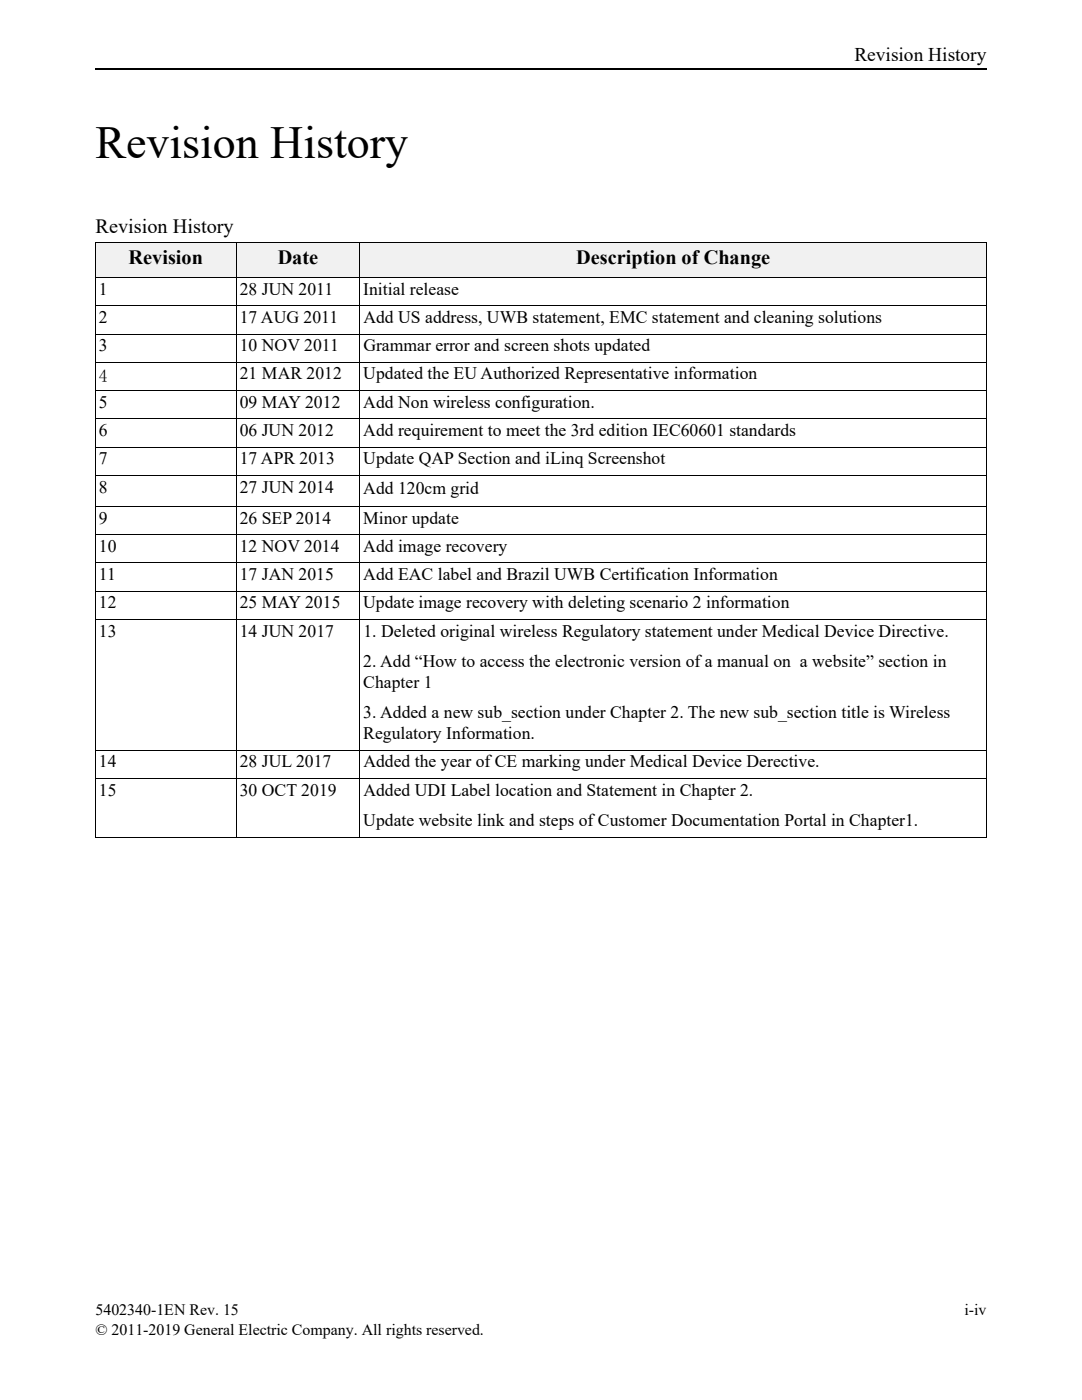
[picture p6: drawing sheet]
<svg xmlns="http://www.w3.org/2000/svg" width="216mm" height="279mm" viewBox="0 0 216 279" stroke-linecap="round" stroke-linejoin="round" font-family="sans-serif">
<defs><g id="words">
<text font-size="9.2" x="19" y="31.5">Revision History</text>
<g font-size="4">
<text x="19" y="46.4">Revision History</text>
<text x="25.7" y="52.6">Revision</text>
<text x="55.4" y="52.6">Date</text>
<text x="115" y="52.6">Description of Change</text>
</g>
<text font-size="3.9" x="170.5" y="12.1">Revision History</text>
<g font-size="3.5">
<text x="19.7" y="58.8">1</text>
<text x="47.8" y="58.8">28 JUN 2011</text>
<text x="72.5" y="58.8">Initial release</text>
<text x="19.7" y="64.4">2</text>
<text x="47.8" y="64.4">17 AUG 2011</text>
<text x="72.5" y="64.4">Add US address, UWB statement, EMC statement and cleaning solutions</text>
<text x="19.7" y="70.1">3</text>
<text x="47.8" y="70.1">10 NOV 2011</text>
<text x="72.5" y="70.1">Grammar error and screen shots updated</text>
<text x="19.7" y="76.2">4</text>
<text x="47.8" y="75.7">21 MAR 2012</text>
<text x="72.5" y="75.7">Updated the EU Authorized Representative information</text>
<text x="19.7" y="81.4">5</text>
<text x="47.8" y="81.4">09 MAY 2012</text>
<text x="72.5" y="81.4">Add Non wireless configuration.</text>
<text x="19.7" y="87">6</text>
<text x="47.8" y="87">06 JUN 2012</text>
<text x="72.5" y="87">Add requirement to meet the 3rd edition IEC60601 standards</text>
<text x="19.7" y="92.7">7</text>
<text x="47.8" y="92.7">17 APR 2013</text>
<text x="72.5" y="92.7">Update QAP Section and iLinq Screenshot</text>
<text x="19.7" y="98.3">8</text>
<text x="47.8" y="98.3">27 JUN 2014</text>
<text x="72.5" y="98.7">Add 120cm grid</text>
<text x="19.7" y="104.5">9</text>
<text x="47.8" y="104.5">26 SEP 2014</text>
<text x="72.5" y="104.5">Minor update</text>
<text x="19.7" y="110.1">10</text>
<text x="47.8" y="110.1">12 NOV 2014</text>
<text x="72.5" y="110.1">Add image recovery</text>
<text x="19.7" y="115.8">11</text>
<text x="47.8" y="115.8">17 JAN 2015</text>
<text x="72.5" y="115.8">Add EAC label and Brazil UWB Certification Information</text>
<text x="19.7" y="121.4">12</text>
<text x="47.8" y="121.4">25 MAY 2015</text>
<text x="72.5" y="121.4">Update image recovery with deleting scenario 2 information</text>
<text x="19.7" y="127.1">13</text>
<text x="47.8" y="127.1">14 JUN 2017</text>
<text x="72.5" y="127.1">1. Deleted original wireless Regulatory statement under Medical Device Directive.</text>
<text x="72.5" y="133.1">2. Add “How to access the electronic version of a manual on a website” section in</text>
<text x="72.5" y="137.3">Chapter 1</text>
<text x="72.5" y="143.3">3. Added a new sub_section under Chapter 2. The new sub_section title is Wireless</text>
<text x="72.5" y="147.5">Regulatory Information.</text>
<text x="19.7" y="153.2">14</text>
<text x="47.8" y="153.2">28 JUL 2017</text>
<text x="72.5" y="153.2">Added the year of CE marking under Medical Device Derective.</text>
<text x="19.7" y="158.8">15</text>
<text x="47.8" y="158.8">30 OCT 2019</text>
<text x="72.5" y="158.8">Added UDI Label location and Statement in Chapter 2.</text>
<text x="72.5" y="164.8">Update website link and steps of Customer Documentation Portal in Chapter1.</text>
</g>
<g font-size="3.2">
<text x="19" y="262.5">5402340-1EN Rev. 15</text>
<text x="192.4" y="262.5">i-iv</text>
<text x="19" y="266.4">© 2011-2019 General Electric Company. All rights reserved.</text>
</g>
</g></defs>
<path d="M19 13.6v.3z" fill="#000"/>
<path d="M19 13.8h177.8" fill="none" stroke="#000" stroke-width=".36"/>
<path d="M16.9 6.1h102.7v6.1h-102.7z" fill="#fff"/>
<g fill="#ebf1ff">
<path d="M19 48.5h28.1v6.9h-28.1z"/>
<path d="M47.1 48.5h24.7v6.9h-24.7z"/>
<path d="M71.8 48.5h125.1v6.9h-125.1z"/>
</g>
<g fill="none" stroke="#000" stroke-width=".2">
<path d="M19 48.5h177.9M19 55.4h177.9M19 48.6v118.4M47.1 48.4v118.7M71.8 48.4v118.7M196.8 48.6v118.4M19 61h177.9M19 66.7h177.9M19 72.3h177.9M19 78h177.9M19 83.6h177.9M19 89.3h177.9"/>
<path d="M19 94.9h177.9M19 101.1h177.9M19 106.7h177.9M19 112.4h177.9M19 118h177.9M19 123.7h177.9M19 149.8h177.9M19 155.4h177.9M19 167h177.9"/>
</g>
<use href="#words"/>
</svg>
